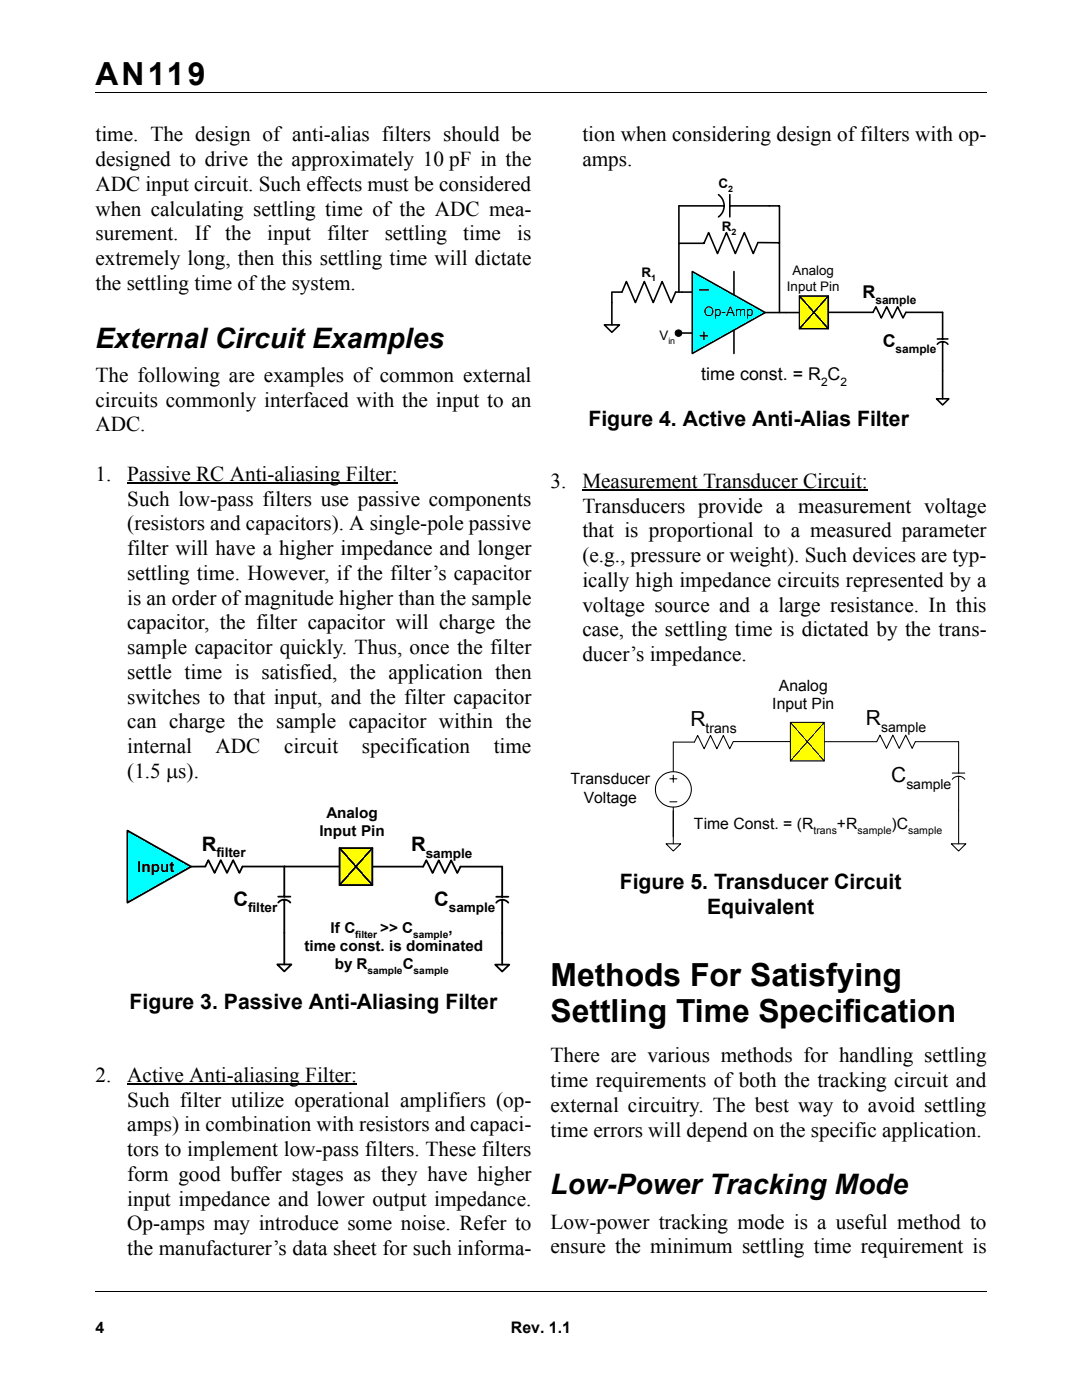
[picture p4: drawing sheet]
<svg xmlns="http://www.w3.org/2000/svg" width="216mm" height="279mm" viewBox="0 0 216 279" stroke-linecap="round" stroke-linejoin="round" font-family="sans-serif">
<defs><g id="words">
<g font-size="6.3">
<text x="19" y="16.9">AN119</text>
<text x="109.9" y="196.8">Methods For Satisfying</text>
<text x="109.9" y="203.9">Settling Time Specification</text>
</g>
<g font-size="5.6">
<text x="19" y="69.4">External Circuit Examples</text>
<text x="109.9" y="238.4">Low-Power Tracking Mode</text>
</g>
<g font-size="4.2">
<text x="19" y="28.2">time. The design of anti-alias filters should be</text>
<text x="116.2" y="28.2">tion when considering design of filters with op-</text>
<text x="19" y="33.1">designed to drive the approximately 10 pF in the</text>
<text x="116.2" y="33.1">amps.</text>
<text x="19" y="38.1">ADC input circuit. Such effects must be considered</text>
<text x="19" y="43">when calculating settling time of the ADC mea-</text>
<text x="19" y="48">surement.</text>
<text x="38.9" y="48">If the</text>
<text x="53.3" y="48">input</text>
<text x="65.3" y="48">filter</text>
<text x="76.8" y="48">settling</text>
<text x="92.5" y="48">time</text>
<text x="103.2" y="48">is</text>
<text x="19" y="52.9">extremely long, then this settling time will dictate</text>
<text x="19" y="57.8">the settling time of the system.</text>
<text x="19" y="76.2">The following are examples of common external</text>
<text x="19" y="81.1">circuits commonly interfaced with the input to an</text>
<text x="19" y="86.1">ADC.</text>
<text x="117.4" y="85">Figure 4. Active Anti-Alias Filter</text>
<text x="19" y="95.9">1.</text>
<text x="25.4" y="95.9">Passive RC Anti-aliasing Filter:</text>
<text x="25.4" y="100.9">Such low-pass filters use passive components</text>
<text x="109.9" y="97.4">3.</text>
<text x="116.2" y="97.4">Measurement Transducer Circuit:</text>
<text x="25.4" y="105.8">(resistors and capacitors). A single-pole passive</text>
<text x="116.2" y="102.3">Transducers provide a measurement voltage</text>
<text x="116.2" y="107.3">that is proportional to a measured parameter</text>
<text x="25.4" y="110.8">filter will have a higher impedance and longer</text>
<text x="116.2" y="112.2">(e.g., pressure or weight). Such devices are typ-</text>
<text x="25.4" y="115.7">settling time. However, if the filter’s capacitor</text>
<text x="116.2" y="117.1">ically high impedance circuits represented by a</text>
<text x="25.4" y="120.7">is an order of magnitude higher than the sample</text>
<text x="25.4" y="125.6">capacitor, the filter capacitor will charge the</text>
<text x="116.2" y="122.1">voltage source and a large resistance. In this</text>
<text x="25.4" y="130.5">sample capacitor quickly. Thus, once the filter</text>
<text x="116.2" y="127">case, the settling time is dictated by the trans-</text>
<text x="116.2" y="131.9">ducer’s impedance.</text>
<text x="25.4" y="135.5">settle time is satisfied, the application then</text>
<text x="25.4" y="140.4">switches to that input, and the filter capacitor</text>
<text x="25.4" y="145.4">can charge the sample capacitor within the</text>
<text x="25.4" y="150.3">internal</text>
<text x="25.4" y="155.2">(1.5 µs).</text>
<text x="43" y="150.3">ADC</text>
<text x="56.7" y="150.3">circuit</text>
<text x="72.2" y="150.3">specification</text>
<text x="98.5" y="150.3">time</text>
<text x="123.7" y="177.4">Figure 5. Transducer Circuit</text>
<text x="141.1" y="182.4">Equivalent</text>
<text x="25.9" y="201.4">Figure 3. Passive Anti-Aliasing Filter</text>
<text x="19" y="215.9">2.</text>
<text x="25.4" y="215.9">Active Anti-aliasing Filter:</text>
<text x="109.9" y="212">There are various methods for handling settling</text>
<text x="25.4" y="220.8">Such filter utilize operational amplifiers (op-</text>
<text x="109.9" y="217">time requirements of both the tracking circuit and</text>
<text x="109.9" y="221.9">external circuitry. The best way to avoid settling</text>
<text x="25.4" y="225.8">amps) in combination with resistors and capaci-</text>
<text x="109.9" y="226.8">time errors will depend on the specific application.</text>
<text x="25.4" y="230.7">tors to implement low-pass filters. These filters</text>
<text x="25.4" y="235.7">form good buffer stages as they have higher</text>
<text x="25.4" y="240.6">input impedance and lower output impedance.</text>
<text x="25.4" y="245.5">Op-amps may introduce some noise. Refer to</text>
<text x="109.9" y="245.2">Low-power tracking mode is a useful method to</text>
<text x="25.4" y="250.5">the manufacturer’s data sheet for such informa-</text>
<text x="109.9" y="250.1">ensure the minimum settling time requirement is</text>
</g>
<g font-size="4.1">
<text x="137.8" y="144.8">R</text>
<text x="172.8" y="144.8">R</text>
<text x="177.8" y="156.1">C</text>
</g>
<g font-size="4">
<text x="40.3" y="169.8">R</text>
<text x="82" y="169.8">R</text>
<text x="46.6" y="180.7">C</text>
<text x="86.7" y="180.7">C</text>
</g>
<g font-size="3.5">
<text x="139.5" y="57.3">_</text>
<text x="172.1" y="59.6">R</text>
<text x="139.4" y="68.2">+</text>
<text x="176.1" y="69.2">C</text>
<text x="139.9" y="75.9">time const. = R C</text>
</g>
<g font-size="3.2">
<text x="19" y="266">4</text>
<text x="102" y="266">Rev. 1.1</text>
</g>
<g font-size="3.1">
<text x="155.4" y="137.9">Analog</text>
<text x="154.1" y="141.6">Input Pin</text>
<text x="113.8" y="156.5">Transducer</text>
<text x="116.5" y="160.2">Voltage</text>
<text x="138.5" y="165.4">Time Const. = (R</text>
<text x="167" y="165.4">+R</text>
<text x="177.9" y="165.4">)C</text>
</g>
<g font-size="3">
<text x="63.7" y="166.8">Input Pin</text>
<text x="65.2" y="163.2">Analog</text>
<text x="27.4" y="173.9">Input</text>
<text x="60.7" y="189.8">time const. is dominated</text>
<text x="66" y="186.2">If C</text>
<text x="75.9" y="186.2">&gt;&gt; C</text>
<text x="89.5" y="186.2">,</text>
<text x="66.8" y="193.3">by R</text>
<text x="80.3" y="193.3">C</text>
</g>
<g font-size="2.8">
<text x="140.8" y="146.2">trans</text>
<text x="175.8" y="146.1">sample</text>
<text x="180.8" y="157.5">sample</text>
</g>
<g font-size="2.6">
<text x="143.4" y="37.5">C</text>
<text x="144" y="46.1">R</text>
<text x="128" y="55.3">R</text>
<text x="157" y="58">Input Pin</text>
<text x="158.1" y="54.9">Analog</text>
<text x="140.4" y="63.2">Op-Amp</text>
<text x="131.6" y="67.8">V</text>
<text x="43.2" y="171.1">filter</text>
<text x="85" y="171.1">sample</text>
<text x="49.5" y="182.1">filter</text>
<text x="89.6" y="182.1">sample</text>
</g>
<g font-size="2.3">
<text x="174.7" y="60.7">sample</text>
<text x="178.7" y="70.4">sample</text>
<text x="163.8" y="77.1">2</text>
<text x="167.7" y="77.1">2</text>
</g>
<g font-size="2.1">
<text x="162.3" y="166.3">trans</text>
<text x="171.1" y="166.3">sample</text>
<text x="181.2" y="166.3">sample</text>
</g>
<g font-size="2">
<text x="70.9" y="187.2">filter</text>
<text x="82.5" y="187.2">sample</text>
<text x="73.3" y="194.3">sample</text>
<text x="82.5" y="194.3">sample</text>
</g>
<g font-size="1.8">
<text x="145.3" y="38.4">2</text>
<text x="146" y="46.9">2</text>
<text x="129.9" y="56.1">1</text>
<text x="133.4" y="68.6">in</text>
</g>
</g></defs>
<path d="M19 18.4h177.8M19.1 257.8h177.8" fill="none" stroke="#000" stroke-width=".2"/>
<g fill="#fff">
<path d="M159.3 259.4h38.1v14.5h-38.1z"/>
<path d="M159.4 259.4h38v14.5h-38z"/>
</g>
<path d="M25.4 96.4h54M116.2 97.8h57M25.4 216.4h45.8" fill="none" stroke="#000" stroke-width=".21"/>
<path d="M24.7 160.5h77.5v34.9h-77.5z" fill="#fff"/>
<path d="M25.4 165.8l12.7 7.2-12.7 7.2z" fill-rule="evenodd" fill="#0ff" stroke="#000" stroke-width=".36"/>
<path d="M55.3 192.5h2.8l-1.4 1.4z" fill-rule="evenodd" fill="#fff" stroke="#000" stroke-width=".36"/>
<path d="M55.5 178.9h2.4M56.7 172.9v6M56.7 179.5v13M67.8 172.9h-19.4l-.6 1.3-1.3-2.5-1.2 2.5-1.3-2.5-1.2 2.5-1.2-2.5-.6 1.2-2.9 .1M55.5 180.1a1.52 1.52 0 0 1 2.4 0" fill="none" stroke="#000" stroke-width=".36"/>
<path d="M98.8 192.5h2.8l-1.4 1.4z" fill-rule="evenodd" fill="#fff" stroke="#000" stroke-width=".36"/>
<path d="M74.3 173h10.1l.7-1.3 1.2 2.5 1.2-2.5 1.3 2.5 1.2-2.5 1.3 2.5 .6-1.2h8.3v6M99 179h2.4M100.2 179.6v12.9M99 180.2a1.52 1.52 0 0 1 2.4 0" fill="none" stroke="#000" stroke-width=".36"/>
<path d="M67.8 169.3h6.5v7.3h-6.5z" fill-rule="evenodd" fill="#ff0" stroke="#000" stroke-width=".36"/>
<path d="M67.8 169.3l6.5 7.3M74.3 169.3l-6.5 7.3" fill="none" stroke="#000" stroke-width=".36"/>
<path d="M120 35h69.9v47.2h-69.9z" fill="#fff"/>
<path d="M143.4 38.8a2.73 2.73 0 0 1 0 4.5M145.6 38.8v4.5M124.1 58.3l.9-2.1 1.8 4.2 1.8-4.2 1.7 4.2 1.8-4.2 1.8 4.2 .9-2.1M135.5 41.1h9M145.6 41.1h7.9" fill="none" stroke="#000" stroke-width=".32"/>
<path d="M120.6 64.8h3l-1.5 1.5z" fill-rule="evenodd" fill="#fff" stroke="#000" stroke-width=".32"/>
<path d="M122.1 60.4v4.4" fill="none" stroke="#000" stroke-width=".32"/>
<path d="M138.1 54.2l14.6 8.2-14.6 8.1z" fill-rule="evenodd" fill="#0ff" stroke="#000" stroke-width=".32"/>
<path d="M124.1 58.3h-2v2.1M134.8 58.3h3.3M135.5 41.1v7.5M146.5 54.2v4.6M151.2 48.5l-.9 2.1-1.8-4.2-1.8 4.2-1.8-4.2-1.7 4.2-1.8-4.2-.9 2.2h-5v9.7M151.2 48.4l4.3 .1v13.9M153.5 41.1h2M155.5 41.1v7.4M136.1 66.5h2M146.5 66v4.5M152.7 62.4h6.8" fill="none" stroke="#000" stroke-width=".32"/>
<circle cx="135.4" cy="66.5" r=".66" fill="#000" stroke="#000" stroke-width=".2"/>
<path d="M186.9 79.6h2.4l-1.2 1.2z" fill-rule="evenodd" fill="#fff" stroke="#000" stroke-width=".32"/>
<path d="M165.3 62.3h8.9l.6-1.1 1.1 2.3 1-2.3 1.1 2.3 1.1-2.3 1.1 2.3 .6-1.2h7.3v5.3M187 68.7a1.32 1.32 0 0 1 2.1 0M187 67.6h2.1M188.1 68.2v11.4" fill="none" stroke="#000" stroke-width=".32"/>
<path d="M159.5 59.1h5.8v6.5h-5.8z" fill-rule="evenodd" fill="#ff0" stroke="#000" stroke-width=".32"/>
<path d="M159.5 59.1l5.8 6.5M165.3 59.1l-5.8 6.5" fill="none" stroke="#000" stroke-width=".32"/>
<path d="M113.7 135.1h79.3v36.3h-79.3z" fill="#fff"/>
<path d="M134.3 148.1h4.3M146.3 148h11.4" fill="none" stroke="#000" stroke-width=".21"/>
<path d="M189.8 168.4h2.9l-1.4 1.4z" fill-rule="evenodd" fill="#fff" stroke="#000" stroke-width=".21"/>
<path d="M164.5 148h10.4l.7-1.3 1.3 2.7 1.3-2.7 1.2 2.7 1.3-2.7 1.3 2.7 .6-1.4h8.7v6.3M190 155.5a1.58 1.58 0 0 1 2.5 0M190 154.3h2.5M191.3 154.9v13.5" fill="none" stroke="#000" stroke-width=".21"/>
<path d="M157.7 144.2h6.8v7.7h-6.8z" fill-rule="evenodd" fill="#ff0" stroke="#000" stroke-width=".21"/>
<path d="M138.6 148.1l.6-1.3 1.3 2.6 1.3-2.6 1.2 2.6 1.3-2.6 1.3 2.6 .7-1.3M157.7 144.2l6.8 7.7M164.5 144.2l-6.8 7.7" fill="none" stroke="#000" stroke-width=".21"/>
<circle cx="134.4" cy="157.6" r="3.6" fill="#fff" stroke="#000" stroke-width=".21"/>
<path d="M133.6 155.4h1.5M134.3 148.1v5.9M134.3 154.7v1.4M133.6 160h1.5M134.3 161.1v5.9" fill="none" stroke="#000" stroke-width=".21"/>
<path d="M132.9 168.4h2.9l-1.5 1.4z" fill-rule="evenodd" fill="#fff" stroke="#000" stroke-width=".21"/>
<path d="M134.3 161.8v6.6" fill="none" stroke="#000" stroke-width=".21"/>
<use href="#words"/>
</svg>
